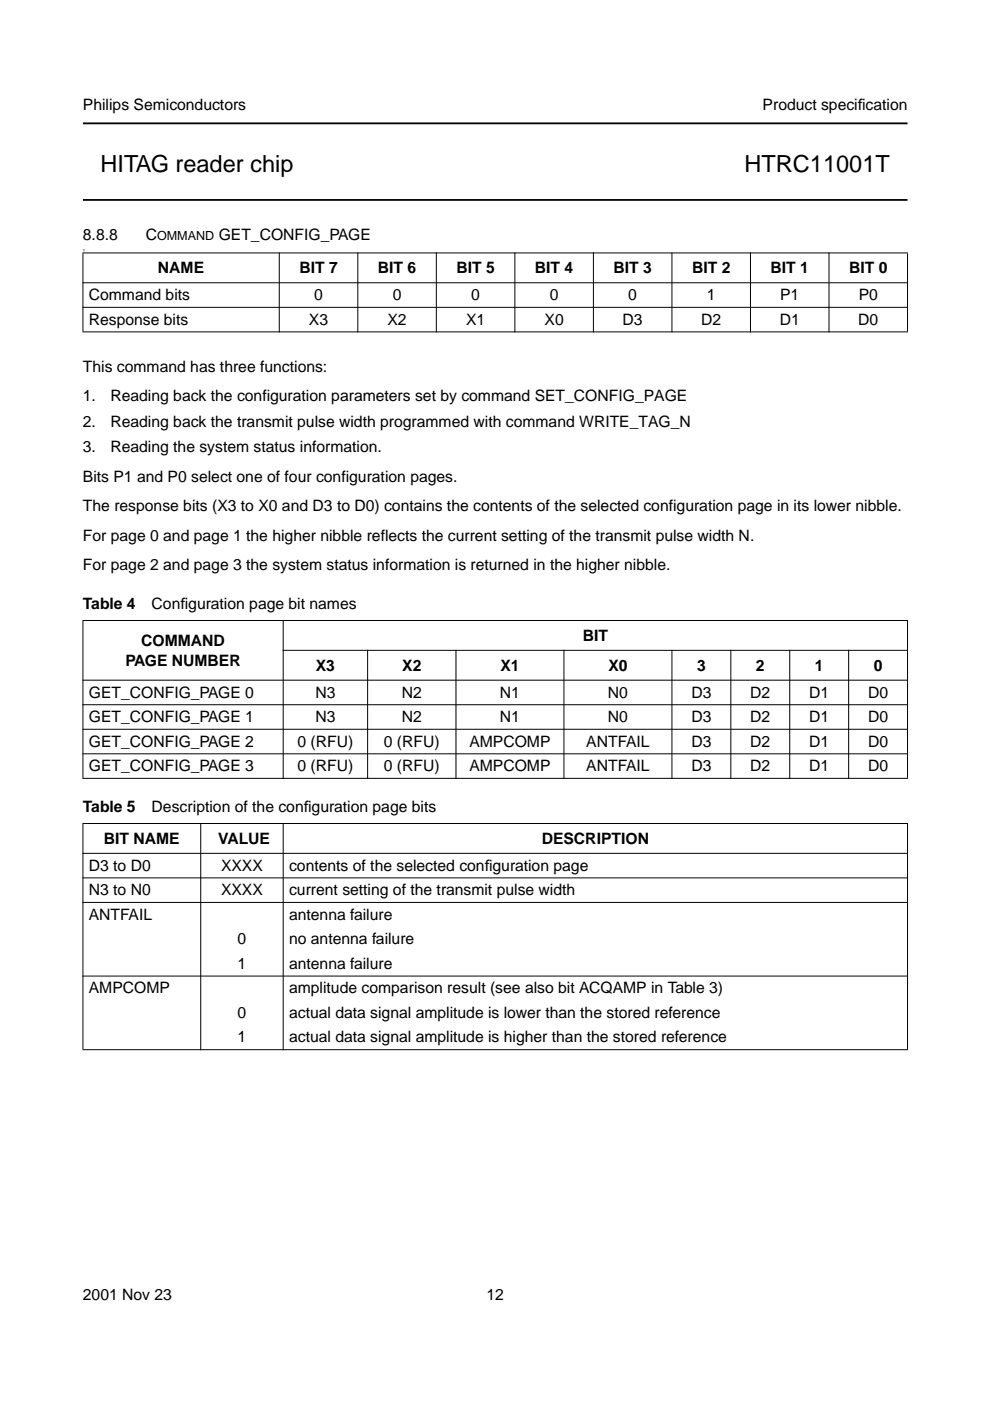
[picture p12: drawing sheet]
<svg xmlns="http://www.w3.org/2000/svg" width="210mm" height="297mm" viewBox="0 0 210 297" stroke-linecap="round" stroke-linejoin="round" font-family="sans-serif">
<defs><g id="words">
<g font-size="5">
<text x="21.3" y="36.5">HITAG reader chip</text>
<text x="157.9" y="36.5">HTRC11001T</text>
</g>
<g font-size="3.3">
<text x="17.6" y="23.4">Philips Semiconductors</text>
<text x="161.7" y="23.4">Product specif</text>
<text x="181.9" y="23.4">ication</text>
<text x="17.6" y="50.9">8.8.8</text>
<text x="30.9" y="50.9">C</text>
<text x="46.4" y="50.9">GET_CONFIG_PAGE</text>
<text x="33.5" y="57.9">NAME</text>
<text x="63.5" y="57.9">BIT 7</text>
<text x="80.1" y="57.9">BIT 6</text>
<text x="96.8" y="57.9">BIT 5</text>
<text x="113.4" y="57.9">BIT 4</text>
<text x="130.1" y="57.9">BIT 3</text>
<text x="146.7" y="57.9">BIT 2</text>
<text x="163.4" y="57.9">BIT 1</text>
<text x="180" y="57.9">BIT 0</text>
<text x="18.8" y="63.6">Command bits</text>
<text x="66.6" y="63.6">0</text>
<text x="83.3" y="63.6">0</text>
<text x="99.9" y="63.6">0</text>
<text x="116.6" y="63.6">0</text>
<text x="133.2" y="63.6">0</text>
<text x="149.9" y="63.6">1</text>
<text x="165.4" y="63.6">P1</text>
<text x="182.1" y="63.6">P0</text>
<text x="18.8" y="68.8">Response bits</text>
<text x="65.5" y="68.8">X3</text>
<text x="82.2" y="68.8">X2</text>
<text x="98.8" y="68.8">X1</text>
<text x="115.5" y="68.8">X0</text>
<text x="132" y="68.8">D3</text>
<text x="148.7" y="68.8">D2</text>
<text x="165.3" y="68.8">D1</text>
<text x="182" y="68.8">D0</text>
<text x="17.6" y="78.8">This command has three functions:</text>
<text x="17.6" y="85.1">1.</text>
<text x="23.4" y="85.1">Reading back the configuration parameters set by command SET_CONFIG_PAGE</text>
<text x="17.6" y="90.5">2.</text>
<text x="17.6" y="95.9">3.</text>
<text x="23.4" y="90.5">Reading back the transmit pulse width programmed with command WRITE_TAG_N</text>
<text x="23.4" y="95.9">Reading the system status information.</text>
<text x="17.6" y="102.1">Bits P1 and P0 select one of four configuration pages.</text>
<text x="17.6" y="108.4">The response bits (X3 to X0 and D3 to D0) contains the contents of the selected configuration page in its lower nibble.</text>
<text x="17.6" y="114.6">For page 0 and page 1 the higher nibble reflects the current setting of the transmit pulse width N.</text>
<text x="17.6" y="120.9">For page 2 and page 3 the system status information is returned in the higher nibble.</text>
<text x="17.6" y="129.2">Table 4</text>
<text x="32.2" y="129.2">Conf</text>
<text x="38.3" y="129.2">iguration page bit names</text>
<text x="29.9" y="136.9">COMMAND</text>
<text x="123.5" y="135.9">BIT</text>
<text x="26.6" y="141.1">PAGE NUMBER</text>
<text x="67" y="142.2">X3</text>
<text x="85.3" y="142.2">X2</text>
<text x="106.1" y="142.2">X1</text>
<text x="129" y="142.2">X0</text>
<text x="147.8" y="142.2">3</text>
<text x="160.3" y="142.2">2</text>
<text x="172.8" y="142.2">1</text>
<text x="185.2" y="142.2">0</text>
<text x="18.8" y="147.9">GET_CONFIG_PAGE 0</text>
<text x="66.9" y="147.9">N3</text>
<text x="85.2" y="147.9">N2</text>
<text x="106" y="147.9">N1</text>
<text x="128.9" y="147.9">N0</text>
<text x="146.6" y="147.9">D3</text>
<text x="159.1" y="147.9">D2</text>
<text x="171.6" y="147.9">D1</text>
<text x="184" y="147.9">D0</text>
<text x="18.8" y="153.1">GET_CONFIG_PAGE 1</text>
<text x="66.9" y="153.1">N3</text>
<text x="85.2" y="153.1">N2</text>
<text x="106" y="153.1">N1</text>
<text x="128.9" y="153.1">N0</text>
<text x="146.6" y="153.1">D3</text>
<text x="159.1" y="153.1">D2</text>
<text x="171.6" y="153.1">D1</text>
<text x="184" y="153.1">D0</text>
<text x="18.8" y="158.3">GET_CONFIG_PAGE 2</text>
<text x="63.1" y="158.3">0 (RFU)</text>
<text x="81.4" y="158.3">0 (RFU)</text>
<text x="99.5" y="158.3">AMPCOMP</text>
<text x="124.3" y="158.3">ANTFAIL</text>
<text x="146.6" y="158.3">D3</text>
<text x="159.1" y="158.3">D2</text>
<text x="171.6" y="158.3">D1</text>
<text x="184" y="158.3">D0</text>
<text x="18.8" y="163.5">GET_CONFIG_PAGE 3</text>
<text x="63.1" y="163.5">0 (RFU)</text>
<text x="81.4" y="163.5">0 (RFU)</text>
<text x="99.5" y="163.5">AMPCOMP</text>
<text x="124.3" y="163.5">ANTFAIL</text>
<text x="146.6" y="163.5">D3</text>
<text x="159.1" y="163.5">D2</text>
<text x="171.6" y="163.5">D1</text>
<text x="184" y="163.5">D0</text>
<text x="17.6" y="172.2">Table 5</text>
<text x="32.2" y="172.2">Description of the conf</text>
<text x="64.4" y="172.2">iguration page bits</text>
<text x="22" y="178.9">BIT NAME</text>
<text x="46.3" y="178.9">VALUE</text>
<text x="114.9" y="178.9">DESCRIPTION</text>
<text x="18.8" y="184.6">D3 to D0</text>
<text x="46.9" y="184.6">XXXX</text>
<text x="61.3" y="184.6">contents of the selected conf</text>
<text x="102.8" y="184.6">iguration page</text>
<text x="18.8" y="189.8">N3 to N0</text>
<text x="46.9" y="189.8">XXXX</text>
<text x="61.3" y="189.8">current setting of the transmit pulse width</text>
<text x="18.8" y="195">ANTFAIL</text>
<text x="61.3" y="195">antenna failure</text>
<text x="50.4" y="200.2">0</text>
<text x="61.3" y="200.2">no antenna failure</text>
<text x="50.4" y="205.4">1</text>
<text x="61.3" y="205.4">antenna failure</text>
<text x="18.8" y="210.6">AMPCOMP</text>
<text x="50.4" y="215.8">0</text>
<text x="61.3" y="215.8">actual data signal amplitude is lower than the stored reference</text>
<text x="61.3" y="210.6">amplitude comparison result (see also bit ACQAMP in Table 3)</text>
<text x="50.4" y="221">1</text>
<text x="61.3" y="221">actual data signal amplitude is higher than the stored reference</text>
<text x="17.6" y="275.6">2001 Nov 23</text>
<text x="103.1" y="275.6">12</text>
</g>
<text font-size="2.7" x="33.3" y="50.9">OMMAND</text>
<text font-size=".8" x="17.6" y="53.3">?</text>
</g></defs>
<path d="M17.6 26.2h174.8M17.6 42.4h174.8" fill="none" stroke="#000" stroke-width=".38"/>
<g fill="#000" stroke="#000" stroke-width=".21">
<path d="M17.5 53.6h175zM17.5 60h175zM17.6 53.7v16.6zM59.2 53.5v17zM75.9 53.5v17zM92.5 53.5v17zM109.2 53.5v17zM125.8 53.5v17zM142.5 53.5v17zM159.1 53.5v17zM175.8 53.5v17zM192.4 53.7v16.6z"/>
<path d="M17.5 65.2h175zM17.5 70.4h175zM17.5 131.6h175zM59.9 137.9h132.6zM17.5 144.2h175zM17.5 149.4h175zM17.5 154.6h175zM17.5 159.8h175zM17.6 131.7v33.2zM60 131.5v33.6zM77.9 137.8v27.3zM96.7 137.8v27.3z"/>
<path d="M119.6 137.8v27.3zM142.5 137.8v27.3zM155 137.8v27.3zM167.4 137.8v27.3zM179.9 137.8v27.3zM192.4 131.7v33.2zM17.5 165h175zM17.5 174.6h175zM17.5 180.9h175zM17.5 186.1h175zM17.5 191.3h175zM17.5 206.9h175z"/>
<path d="M17.6 174.7v47.8zM42.6 174.5v48.2zM60 174.5v48.2zM192.4 174.7v47.8zM17.5 222.6h175z"/>
</g>
<use href="#words"/>
</svg>
